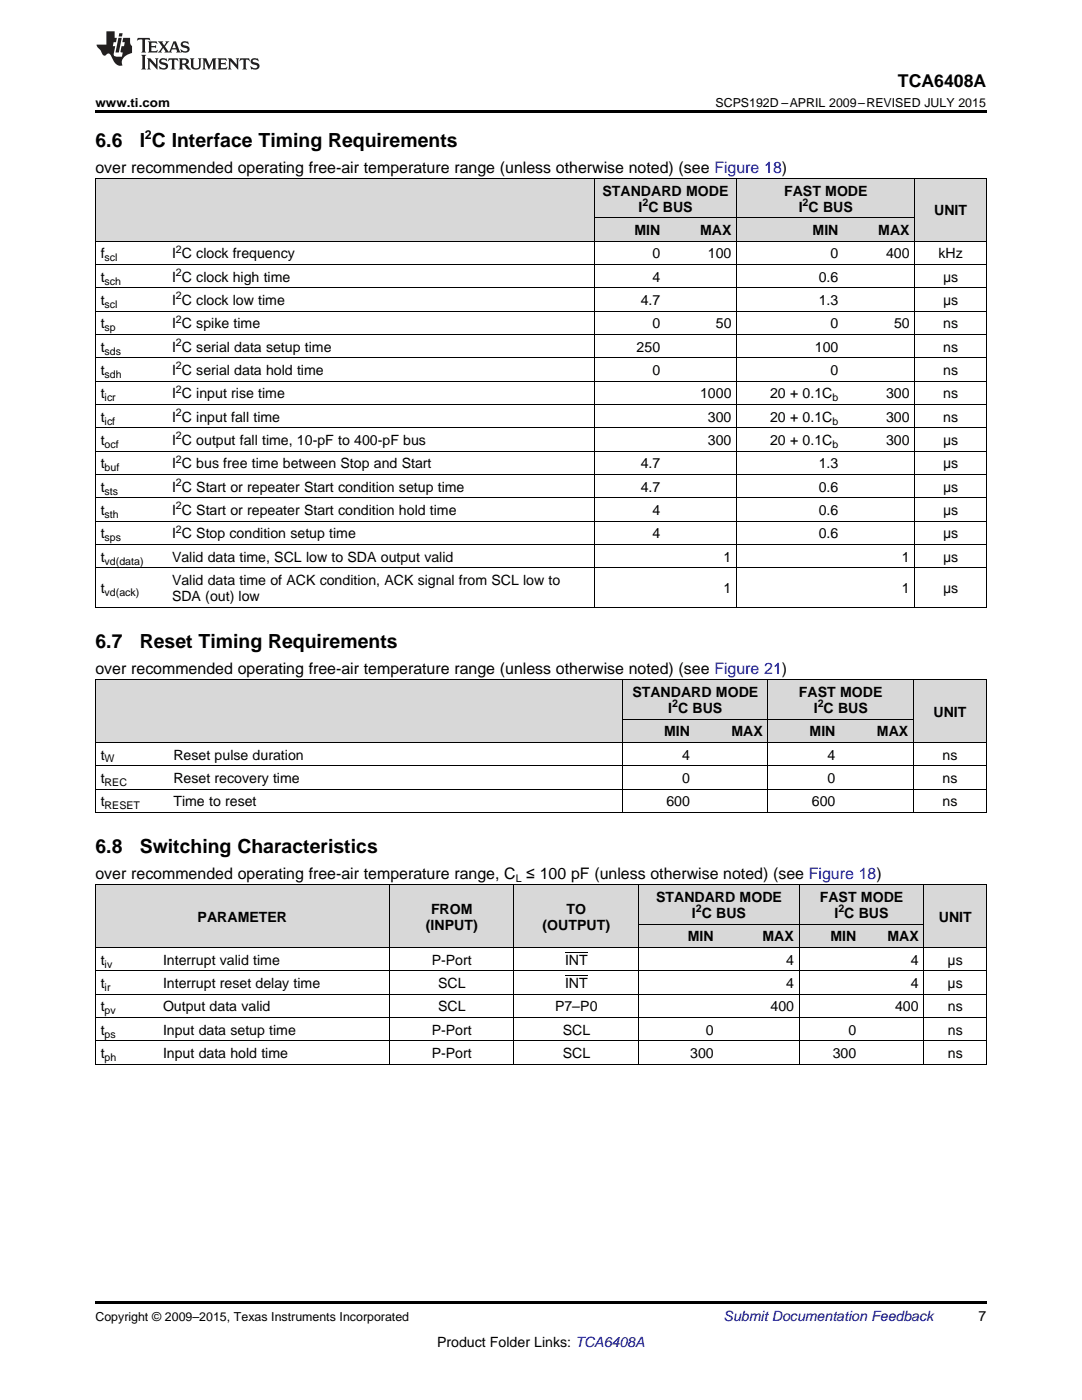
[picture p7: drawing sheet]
<svg xmlns="http://www.w3.org/2000/svg" width="216mm" height="279mm" viewBox="0 0 216 279" stroke-linecap="round" stroke-linejoin="round" font-family="sans-serif">
<defs><g id="words">
<g font-size="3.9">
<text x="19" y="29.3">6.6</text>
<text x="27.9" y="29.3">I C Interface Timing Requirements</text>
<text x="19" y="129.3">6.7</text>
<text x="27.9" y="129.3">Reset Timing Requirements</text>
<text x="19" y="170.3">6.8</text>
<text x="27.9" y="170.3">Switching Characteristics</text>
</g>
<text font-size="3.5" x="179.2" y="17.3">TCA6408A</text>
<g font-size="3.2">
<text x="19" y="34.4">over recommended operating free-air temperature range (unless otherwise noted) (see Figure 18)</text>
<text x="19" y="134.4">over recommended operating free-air temperature range (unless otherwise noted) (see Figure 21)</text>
<text x="19" y="175.4">over recommended operating free-air temperature range, C ≤ 100 pF (unless otherwise noted) (see Figure 18)</text>
</g>
<g font-size="2.8">
<text x="120.2" y="39.1">STANDARD MODE</text>
<text x="156.5" y="39.1">FAST MODE</text>
<text x="126.6" y="46.9">MIN</text>
<text x="127.4" y="42.3">I C BUS</text>
<text x="139.7" y="46.9">MAX</text>
<text x="159.4" y="42.3">I C BUS</text>
<text x="162.1" y="46.9">MIN</text>
<text x="175.3" y="46.9">MAX</text>
<text x="186.4" y="43">UNIT</text>
<text x="20.1" y="51.6">f</text>
<text x="34.3" y="51.6">I C clock frequency</text>
<text x="130.2" y="51.6">0</text>
<text x="141.3" y="51.6">100</text>
<text x="165.7" y="51.6">0</text>
<text x="176.8" y="51.6">400</text>
<text x="187.3" y="51.6">kHz</text>
<text x="20.1" y="56.2">t</text>
<text x="34.3" y="56.2">I C clock high time</text>
<text x="130.2" y="56.2">4</text>
<text x="163.4" y="56.2">0.6</text>
<text x="188.2" y="56.2">μs</text>
<text x="20.1" y="60.9">t</text>
<text x="20.1" y="65.5">t</text>
<text x="34.3" y="60.9">I C clock low time</text>
<text x="34.3" y="65.5">I C spike time</text>
<text x="127.8" y="60.9">4.7</text>
<text x="130.2" y="65.5">0</text>
<text x="142.8" y="65.5">50</text>
<text x="163.4" y="60.9">1.3</text>
<text x="165.7" y="65.5">0</text>
<text x="178.4" y="65.5">50</text>
<text x="188.2" y="60.9">μs</text>
<text x="188.2" y="65.5">ns</text>
<text x="20.1" y="70.2">t</text>
<text x="34.3" y="70.2">I C serial data setup time</text>
<text x="127" y="70.2">250</text>
<text x="162.6" y="70.2">100</text>
<text x="188.2" y="70.2">ns</text>
<text x="20.1" y="74.9">t</text>
<text x="34.3" y="74.9">I C serial data hold time</text>
<text x="130.2" y="74.9">0</text>
<text x="165.7" y="74.9">0</text>
<text x="188.2" y="74.9">ns</text>
<text x="20.1" y="79.5">t</text>
<text x="34.3" y="79.5">I C input rise time</text>
<text x="139.7" y="79.5">1000</text>
<text x="153.7" y="79.5">20 + 0.1C</text>
<text x="176.8" y="79.5">300</text>
<text x="188.2" y="79.5">ns</text>
<text x="20.1" y="84.2">t</text>
<text x="20.1" y="88.8">t</text>
<text x="34.3" y="84.2">I C input fall time</text>
<text x="34.3" y="88.8">I C output fall time, 10-pF to 400-pF bus</text>
<text x="141.3" y="84.2">300</text>
<text x="141.3" y="88.8">300</text>
<text x="153.7" y="84.2">20 + 0.1C</text>
<text x="153.7" y="88.8">20 + 0.1C</text>
<text x="176.8" y="84.2">300</text>
<text x="176.8" y="88.8">300</text>
<text x="188.2" y="88.8">μs</text>
<text x="188.2" y="84.2">ns</text>
<text x="20.1" y="93.5">t</text>
<text x="34.3" y="93.5">I C bus free time between Stop and Start</text>
<text x="127.8" y="93.5">4.7</text>
<text x="163.4" y="93.5">1.3</text>
<text x="188.2" y="93.5">μs</text>
<text x="20.1" y="98.1">t</text>
<text x="34.3" y="98.1">I C Start or repeater Start condition setup time</text>
<text x="127.8" y="98.1">4.7</text>
<text x="163.4" y="98.1">0.6</text>
<text x="188.2" y="98.1">μs</text>
<text x="20.1" y="102.8">t</text>
<text x="20.1" y="107.5">t</text>
<text x="34.3" y="102.8">I C Start or repeater Start condition hold time</text>
<text x="34.3" y="107.5">I C Stop condition setup time</text>
<text x="130.2" y="102.8">4</text>
<text x="130.2" y="107.5">4</text>
<text x="163.4" y="102.8">0.6</text>
<text x="163.4" y="107.5">0.6</text>
<text x="188.2" y="102.8">μs</text>
<text x="188.2" y="107.5">μs</text>
<text x="20.1" y="112.1">t</text>
<text x="34.3" y="112.1">Valid data time, SCL low to SDA output valid</text>
<text x="144.4" y="112.1">1</text>
<text x="180" y="112.1">1</text>
<text x="188.2" y="112.1">μs</text>
<text x="20.1" y="118.4">t</text>
<text x="34.3" y="116.8">Valid data time of ACK condition, ACK signal from SCL low to</text>
<text x="34.3" y="119.9">SDA (out) low</text>
<text x="144.4" y="118.4">1</text>
<text x="180" y="118.4">1</text>
<text x="188.2" y="118.4">μs</text>
<text x="126.2" y="139.1">STANDARD MODE</text>
<text x="133.3" y="142.3">I C BUS</text>
<text x="159.4" y="139.1">FAST MODE</text>
<text x="162.4" y="142.3">I C BUS</text>
<text x="186.3" y="143">UNIT</text>
<text x="132.5" y="146.9">MIN</text>
<text x="145.9" y="146.9">MAX</text>
<text x="161.5" y="146.9">MIN</text>
<text x="175" y="146.9">MAX</text>
<text x="20.1" y="151.6">t</text>
<text x="34.6" y="151.6">Reset pulse duration</text>
<text x="136.1" y="151.6">4</text>
<text x="165.1" y="151.6">4</text>
<text x="188.1" y="151.6">ns</text>
<text x="20.1" y="156.2">t</text>
<text x="20.1" y="160.9">t</text>
<text x="34.6" y="156.2">Reset recovery time</text>
<text x="34.6" y="160.9">Time to reset</text>
<text x="133" y="160.9">600</text>
<text x="136.1" y="156.2">0</text>
<text x="162" y="160.9">600</text>
<text x="165.1" y="156.2">0</text>
<text x="188.1" y="156.2">ns</text>
<text x="188.1" y="160.9">ns</text>
<text x="39.4" y="184">PARAMETER</text>
<text x="85" y="185.6">(INPUT)</text>
<text x="86" y="182.4">FROM</text>
<text x="108.3" y="185.6">(OUTPUT)</text>
<text x="113.1" y="182.4">TO</text>
<text x="130.9" y="180.1">STANDARD MODE</text>
<text x="138.1" y="183.2">I C BUS</text>
<text x="163.6" y="180.1">FAST MODE</text>
<text x="166.5" y="183.2">I C BUS</text>
<text x="187.3" y="184">UNIT</text>
<text x="137.2" y="187.9">MIN</text>
<text x="152.2" y="187.9">MAX</text>
<text x="165.7" y="187.9">MIN</text>
<text x="177.1" y="187.9">MAX</text>
<text x="20.1" y="192.5">t</text>
<text x="20.1" y="197.2">t</text>
<text x="32.5" y="192.5">Interrupt valid time</text>
<text x="32.5" y="197.2">Interrupt reset delay time</text>
<text x="86.1" y="192.5">P-Port</text>
<text x="87.4" y="197.2">SCL</text>
<text x="112.7" y="192.5">INT</text>
<text x="112.7" y="197.2">INT</text>
<text x="156.9" y="192.5">4</text>
<text x="156.9" y="197.2">4</text>
<text x="181.8" y="192.5">4</text>
<text x="181.8" y="197.2">4</text>
<text x="189.1" y="192.5">μs</text>
<text x="189.1" y="197.2">μs</text>
<text x="20.1" y="201.9">t</text>
<text x="32.5" y="201.9">Output data valid</text>
<text x="87.4" y="201.9">SCL</text>
<text x="110.8" y="201.9">P7–P0</text>
<text x="153.7" y="201.9">400</text>
<text x="178.6" y="201.9">400</text>
<text x="189.1" y="201.9">ns</text>
<text x="20.1" y="206.5">t</text>
<text x="32.5" y="206.5">Input data setup time</text>
<text x="86.1" y="206.5">P-Port</text>
<text x="112.3" y="206.5">SCL</text>
<text x="140.9" y="206.5">0</text>
<text x="169.3" y="206.5">0</text>
<text x="189.1" y="206.5">ns</text>
<text x="20.1" y="211.2">t</text>
<text x="32.5" y="211.2">Input data hold time</text>
<text x="86.1" y="211.2">P-Port</text>
<text x="112.3" y="211.2">SCL</text>
<text x="137.7" y="211.2">300</text>
<text x="166.2" y="211.2">300</text>
<text x="189.1" y="211.2">ns</text>
<text x="195.3" y="263.6">7</text>
<text x="87.2" y="268.9">Product Folder Links: TCA6408A</text>
</g>
<text font-size="2.8" fill="#0000c8" x="144.4" y="263.6">Submit Documentation Feedback</text>
<g font-size="2.5">
<text x="19" y="21.4">www.ti.com</text>
<text x="142.8" y="21.4">SCPS192D –APRIL 2009–REVISED JULY 2015</text>
<text x="28.9" y="27.7">2</text>
<text x="19" y="263.6">Copyright © 2009–2015, Texas Instruments Incorporated</text>
</g>
<g font-size="2.1">
<text x="128.2" y="41.1">2</text>
<text x="160.2" y="41.1">2</text>
<text x="20.9" y="52.1">scl</text>
<text x="35.1" y="50.4">2</text>
<text x="20.9" y="56.8">sch</text>
<text x="35.1" y="55.1">2</text>
<text x="35.1" y="59.8">2</text>
<text x="20.9" y="61.5">scl</text>
<text x="35.1" y="64.4">2</text>
<text x="20.9" y="66.1">sp</text>
<text x="20.9" y="70.8">sds</text>
<text x="35.1" y="69.1">2</text>
<text x="20.9" y="75.4">sdh</text>
<text x="35.1" y="73.7">2</text>
<text x="20.9" y="80.1">icr</text>
<text x="35.1" y="78.4">2</text>
<text x="35.1" y="83">2</text>
<text x="166.1" y="80.1">b</text>
<text x="20.9" y="84.7">icf</text>
<text x="20.9" y="89.4">ocf</text>
<text x="35.1" y="87.7">2</text>
<text x="166.1" y="84.7">b</text>
<text x="166.1" y="89.4">b</text>
<text x="20.9" y="94.1">buf</text>
<text x="35.1" y="92.4">2</text>
<text x="20.9" y="98.7">sts</text>
<text x="35.1" y="97">2</text>
<text x="35.1" y="101.7">2</text>
<text x="20.9" y="103.4">sth</text>
<text x="35.1" y="106.3">2</text>
<text x="20.9" y="108">sps</text>
<text x="20.9" y="112.7">vd(data)</text>
<text x="20.9" y="118.9">vd(ack)</text>
<text x="134.1" y="141.1">2</text>
<text x="163.2" y="141.1">2</text>
<text x="20.9" y="152.2">W</text>
<text x="20.9" y="156.8">REC</text>
<text x="20.9" y="161.5">RESET</text>
<text x="102.9" y="176">L</text>
<text x="138.9" y="182.1">2</text>
<text x="167.3" y="182.1">2</text>
<text x="20.9" y="193.1">iv</text>
<text x="20.9" y="197.8">ir</text>
<text x="20.9" y="202.4">pv</text>
<text x="20.9" y="207.1">ps</text>
<text x="20.9" y="211.7">ph</text>
</g>
</g></defs>
<g fill="#d8d8d8">
<path d="M19 176.7h12.5v12.5h-12.5z"/>
<path d="M31.5 176.7h46.2v12.5h-46.2z"/>
<path d="M77.7 176.7h24.9v12.5h-24.9z"/>
<path d="M102.6 176.7h24.9v12.5h-24.9z"/>
<path d="M127.5 184.5h16v4.7h-16z"/>
<path d="M143.5 184.5h16v4.7h-16z"/>
<path d="M159.5 184.5h12.4v4.7h-12.4z"/>
<path d="M171.9 184.5h12.5v4.7h-12.5z"/>
<path d="M184.4 176.7h12.4v12.5h-12.4z"/>
<path d="M127.5 176.7h16v7.8h-16z"/>
<path d="M143.5 176.7h16v7.8h-16z"/>
<path d="M159.5 176.7h12.4v7.8h-12.4z"/>
<path d="M171.9 176.7h12.5v7.8h-12.5z"/>
<path d="M19 135.7h14.5v12.5h-14.5z"/>
<path d="M33.5 135.7h90.7v12.5h-90.7z"/>
<path d="M124.2 143.5h14.6v4.7h-14.6z"/>
<path d="M138.8 143.5h14.5v4.7h-14.5z"/>
<path d="M153.3 143.5h14.5v4.7h-14.5z"/>
<path d="M167.8 143.5h14.5v4.7h-14.5z"/>
<path d="M182.3 135.7h14.5v12.5h-14.5z"/>
<path d="M124.2 135.7h14.6v7.8h-14.6z"/>
<path d="M138.8 135.7h14.5v7.8h-14.5z"/>
<path d="M153.3 135.7h14.5v7.8h-14.5z"/>
<path d="M167.8 135.7h14.5v7.8h-14.5z"/>
<path d="M19 35.7h14.3v12.5h-14.3z"/>
<path d="M33.3 35.7h85.3v12.5h-85.3z"/>
<path d="M118.6 43.5h14.2v4.7h-14.2z"/>
<path d="M132.8 43.5h14.2v4.7h-14.2z"/>
<path d="M147 43.5h21.4v4.7h-21.4z"/>
<path d="M168.4 43.5h14.2v4.7h-14.2z"/>
<path d="M182.6 35.7h14.2v12.5h-14.2z"/>
<path d="M118.6 35.7h14.2v7.8h-14.2z"/>
<path d="M132.8 35.7h14.2v7.8h-14.2z"/>
<path d="M147 35.7h21.4v7.8h-21.4z"/>
<path d="M168.4 35.7h14.2v7.8h-14.2z"/>
</g>
<g fill="#000">
<path d="M19 22h177.8v.5h-177.8zM19 121.2h.2zM118.5 121.2h.1zM132.7 121.2h.1zM146.9 121.2h.1zM168.3 121.2h.1zM182.5 121.2h.1zM196.7 121.2h.1zM19 162.1l.2 .1zM124.1 162.1l.1 .1zM138.7 162.1l.1 .1zM153.2 162.1l.1 .1z"/>
<path d="M167.7 162.1l.1 .1zM182.2 162.1l.1 .1zM196.7 162.1l.1 .1zM19 212.4h.2zM77.6 212.4h.1zM102.5 212.4h.1zM127.4 212.4h.1zM143.4 212.4h.1zM159.4 212.4h.1zM171.8 212.4h.1zM184.3 212.4h.1zM196.7 212.4h.1z"/>
<path d="M19 259.7h177.8v.5h-177.8z"/>
</g>
<g fill="none" stroke="#000" stroke-width=".2">
<path d="M19 35.6l177.8 .1v85.5M19.1 35.7v85.5M118.6 35.7v85.5M147 35.7v85.5M182.5 35.7v85.5M19 57.4h177.8M19 52.8h177.8M19 48.1h177.8M118.6 43.5h64M19 76.1h177.8M19 71.4h177.8M19 66.8h177.8"/>
<path d="M19 62.1h177.8M19 99.4h177.8M19 94.7h177.8M19 90h177.8M19 85.4h177.8M19 80.7h177.8M19 113.3h177.8M19 108.7h177.8M19 104h177.8M19 135.7h177.8M19 121.2h177.8M19.1 135.7v26.5"/>
<path d="M124.2 135.7v26.5M153.2 135.7v26.5M182.3 135.7v26.5M196.8 135.7v26.5M19 157.5h177.8M19 152.8h177.8M19 148.1h177.8M124.2 143.5h58.1M19 176.6h177.8v35.8M19 162.1h177.8M19.1 176.6v35.8M77.7 176.6v35.8"/>
<path d="M102.5 176.6v35.8M127.4 176.6v35.8M159.4 176.6v35.8M184.3 176.6v35.8M19 198.4h177.8M19 193.8h177.8M19 189.1h177.8M127.5 184.4h56.9M19 212.4h177.8M19 207.7h177.8M19 203.1h177.8"/>
</g>
<g fill="#231f20">
<path d="M27.5 7.6l-.1 .5 .4-.2h.6v.1v2.1l-.2 .4h1l-.3-.4v-2.1l.1-.1h.5l.5 .2-.2-.5zM29.5 8.3l.2 .3v1.5l-.2 .4h1.8l.2-.6a1.04 1.04 0 0 1-1.3 .2v-.7h.6l.3 .2v-.6l-.3 .2h-.6v-.6l.8-.1 .4 .3-.2-.5zM31.5 8.3l.9 1.1-.9 1.1h.8l-.2-.2 .5-.7 .4 .7-.2 .2h1.5l-.1-.2 .1-.4h.9l.1 .4-.2 .2h1l-.3-.3-.7-1.9h-.5l-.9 2-.8-1 .9-1h-.8l.1 .3-.3 .5-.4-.6 .2-.2zM34.7 8.6l.4 1h-.7zM36.3 8.4a.63 .63 0 0 0-.2 .7 .63 .63 0 0 0 .6 .4l.6 .2 .1 .2a.75 .75 0 0 1-.7 .4 .75 .75 0 0 1-.6-.5l.1 .7 .1-.1a1.11 1.11 0 0 0 1.5-.6 1.13 1.13 0 0 0-1.2-.8l-.1-.4a1.04 1.04 0 0 1 1.2 .2l-.2-.5-.1 .1-.5-.2zM28.2 10.9l.2 .4v2.2l-.2 .4h1l-.3-.4v-2.2l.3-.4zM29.3 11.6l.3 .4v1.5l-.3 .4h.8l-.2-.4v-1.3l1.5 1.7v-1.9l.2-.4h-.7l.2 .4v.9l-1.1-1.3zM32 11.8a.62 .62 0 0 0-.2 .7 .62 .62 0 0 0 .6 .4l.6 .1 .1 .3a.76 .76 0 0 1-.7 .3 .76 .76 0 0 1-.6-.4l.1 .7 .1-.1a1.11 1.11 0 0 0 1.5-.6 1.13 1.13 0 0 0-1.2-.8l-.1-.4a1.04 1.04 0 0 1 1.2 .2l-.2-.6-.1 .1-.5-.1zM33.7 11.6l-.2 .6a.61 .61 0 0 1 .8-.3v1.6l-.2 .4h.9l-.2-.4v-1.6a.63 .63 0 0 1 .8 .3l-.2-.6zM35.6 11.6l.3 .4v1.5l-.3 .4h1l-.2-.2v-.8l.5 .2a.76 .76 0 0 0 1.2 .7l-1-1a.58 .58 0 0 0 .6-.5 .58 .58 0 0 0-.5-.6zM36.4 11.9h.1a.45 .45 0 0 1 .5 .1 .45 .45 0 0 1 .1 .5l-.7 .2zM37.9 11.6l.2 .2a2.17 2.17 0 0 0 .3 1.9 .99 .99 0 0 0 1.6-.6v-1.1l.2-.4h-.7l.2 .2a1.92 1.92 0 0 1-.2 1.8 .6 .6 0 0 1-.9-.5v-1.1l.2-.4zM40.4 11.6l.2 .4v1.5l-.2 .4h.7l-.2-.4v-1.4l.8 1.8 .8-1.8v1.4l-.2 .4h.9l-.2-.4v-1.5l.2-.4h-.8l-.6 1.5-.6-1.5zM43.4 11.6l.2 .4v1.5l-.2 .4h1.8l.2-.6a1.04 1.04 0 0 1-1.3 .1v-.6h.5l.4 .2v-.6l-.4 .2h-.5v-.7h.8l.3 .3-.1-.6zM45.5 11.6l.2 .4v1.5l-.2 .4h.7l-.2-.4v-1.3l1.5 1.7v-1.9l.2-.4h-.7l.2 .4v.9l-1.1-1.3zM47.9 11.6l-.1 .6a.61 .61 0 0 1 .8-.3v1.6l-.3 .4h1l-.3-.4 .1-1.6a.63 .63 0 0 1 .7 .3l-.1-.6zM50.2 11.8a.62 .62 0 0 0-.2 .7 .62 .62 0 0 0 .6 .4l.6 .1 .2 .3a.76 .76 0 0 1-.8 .3 .76 .76 0 0 1-.6-.4l.1 .7 .2-.1a1.11 1.11 0 0 0 1.5-.6 1.13 1.13 0 0 0-1.3-.8l-.1-.4a1.04 1.04 0 0 1 1.2 .2l-.1-.6-.2 .1-.5-.1z"/>
<path d="M21.2 6.3v2.6h-1.9l.1 .4 .7 .9a.91 .91 0 0 0 1 .8 .56 .56 0 0 1 .5-.3 .56 .56 0 0 1 .5 .3l.4 .8a1.53 1.53 0 0 0 1.9 1.2 1.54 1.54 0 0 1 1-2.1l.9-.3v-1.4a1.52 1.52 0 0 1-.3-1.6h-1.4l-.2 .8h.5l-.2 .8h-.4l-.2 1v.2l.4 .1-.2 .8a1.93 1.93 0 0 1-1.6-.3l.3-1.8h-.5l.2-.8h.4l.2-.8h-.4v-1.3zM23.6 7.6l-.6 2.9h.7l.6-2.9zM23.8 6.6l-.1 .7h.6l.2-.7z"/>
</g>
<path d="M112.7 194.7h4.6M112.7 190.1h4.6" fill="none" stroke="#000" stroke-width=".2"/>
<use href="#words"/>
</svg>
